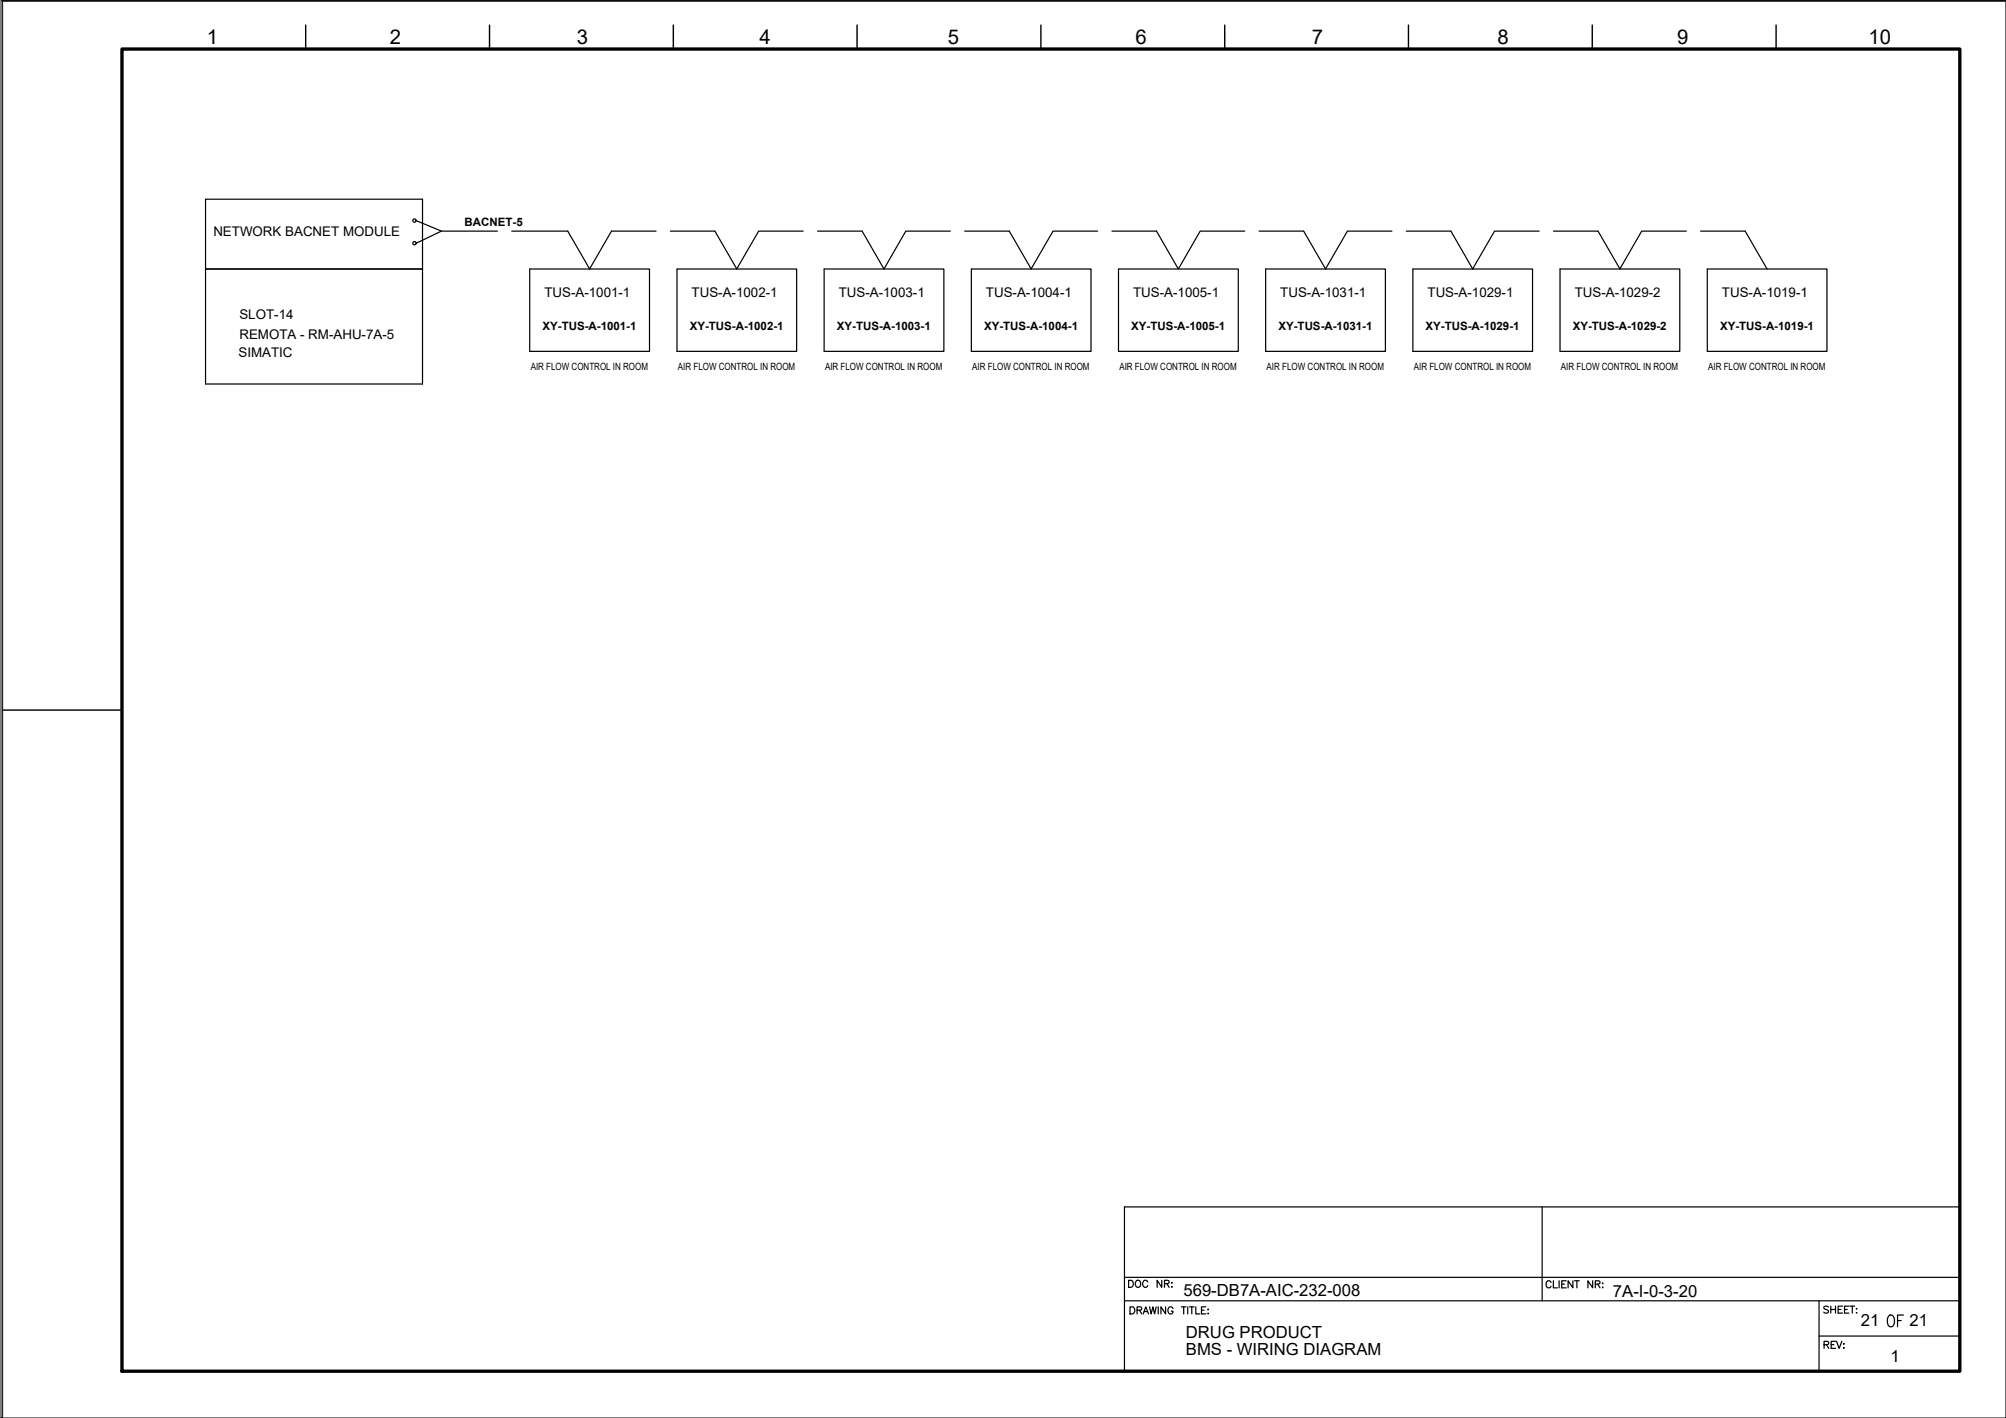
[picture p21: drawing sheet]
<svg xmlns="http://www.w3.org/2000/svg" width="420mm" height="297mm" viewBox="0 0 420 297" stroke-linecap="round" stroke-linejoin="round" font-family="sans-serif">
<defs><g id="words">
<text font-size="5.7" x="394.4" y="279">OF</text>
<g font-size="4.3">
<text x="43.3" y="9.2">1</text>
<text x="81.6" y="9.2">2</text>
<text x="120.8" y="9.2">3</text>
<text x="159" y="9.2">4</text>
<text x="198.5" y="9.2">5</text>
<text x="237.8" y="9.2">6</text>
<text x="274.7" y="9.2">7</text>
<text x="313.7" y="9.2">8</text>
<text x="351.3" y="9.2">9</text>
<text x="391.4" y="9.2">10</text>
</g>
<g font-size="3.5">
<text x="247.9" y="271.4">569-DB7A-AIC-232-008</text>
<text x="337.8" y="271.6">7A-I-0-3-20</text>
<text x="248.4" y="280.3">DRUG PRODUCT</text>
<text x="389.8" y="277.8">21</text>
<text x="400" y="277.8">21</text>
<text x="248.4" y="283.9">BMS - WIRING DIAGRAM</text>
<text x="395.9" y="285.2">1</text>
</g>
<g font-size="2.8">
<text x="44.7" y="49.5">NETWORK BACNET MODULE</text>
<text x="114" y="62.2">TUS-A-1001-1</text>
<text x="144.9" y="62.2">TUS-A-1002-1</text>
<text x="175.7" y="62.2">TUS-A-1003-1</text>
<text x="206.5" y="62.2">TUS-A-1004-1</text>
<text x="237.3" y="62.2">TUS-A-1005-1</text>
<text x="268.2" y="62.2">TUS-A-1031-1</text>
<text x="299" y="62.2">TUS-A-1029-1</text>
<text x="329.8" y="62.2">TUS-A-1029-2</text>
<text x="360.7" y="62.2">TUS-A-1019-1</text>
<text x="50.1" y="66.8">SLOT-14</text>
<text x="50.1" y="71">REMOTA - RM-AHU-7A-5</text>
<text x="50" y="74.9">SIMATIC</text>
</g>
<g font-size="2.4">
<text x="97.3" y="47.4">BACNET-5</text>
<text x="113.6" y="69.1">XY-TUS-A-1001-1</text>
<text x="144.5" y="69.1">XY-TUS-A-1002-1</text>
<text x="175.3" y="69.1">XY-TUS-A-1003-1</text>
<text x="206.1" y="69.1">XY-TUS-A-1004-1</text>
<text x="236.9" y="69.1">XY-TUS-A-1005-1</text>
<text x="267.8" y="69.1">XY-TUS-A-1031-1</text>
<text x="298.6" y="69.1">XY-TUS-A-1029-1</text>
<text x="329.4" y="69.1">XY-TUS-A-1029-2</text>
<text x="360.3" y="69.1">XY-TUS-A-1019-1</text>
</g>
<g font-size="2.1">
<text x="111.2" y="77.5">AIR FLOW CONTROL IN ROOM</text>
<text x="142" y="77.5">AIR FLOW CONTROL IN ROOM</text>
<text x="172.8" y="77.5">AIR FLOW CONTROL IN ROOM</text>
<text x="203.6" y="77.5">AIR FLOW CONTROL IN ROOM</text>
<text x="234.5" y="77.5">AIR FLOW CONTROL IN ROOM</text>
<text x="265.3" y="77.5">AIR FLOW CONTROL IN ROOM</text>
<text x="296.1" y="77.5">AIR FLOW CONTROL IN ROOM</text>
<text x="326.9" y="77.5">AIR FLOW CONTROL IN ROOM</text>
<text x="357.8" y="77.5">AIR FLOW CONTROL IN ROOM</text>
</g>
</g></defs>
<!-- layer: G-TTLB-TTLB -->
<path d="M25.5 10.3h385v276.9h-385z" fill="none" stroke="#000" stroke-width=".7"/>
<!-- layer: G-TTLB-OTLN -->
<path d="M420.1 .3h-419.5v296.7" fill="none" stroke="#000" stroke-width=".21"/>
<!-- layer: G-TTLB-INDX -->
<path d="M64 5.3v5M102.5 5.3v5M141 5.3v5M179.5 5.3v5M218 5.3v5M256.5 5.3v5M295 5.3v5M333.5 5.3v5M372 5.3v5M.6 148.7h24.9" fill="none" stroke="#000" stroke-width=".3"/>
<!-- layer: LGSP IA4$0$LG_PLOT -->
<path d="M323 252.8v19.7M235.5 267.6h175M235.5 272.5h175M381 279.9h29.5M381 272.5v14.7M235.5 287.2h175" fill="none" stroke="#000" stroke-width=".25"/>
<!-- layer: LG_PLOT -->
<g fill="none" stroke="#000" stroke-width=".25">
<path d="M410.5 252.8h-175v34.4M236.4 268.2h.5a.8 .8 0 0 1 .5 .7 .8 .8 0 0 1-.5 .8h-.5zM236.7 273.8h.5a.8 .8 0 0 1 .5 .7 .8 .8 0 0 1-.5 .7h-.5zM238.1 268.3a.69 .69 0 0 1 .8 .6 .69 .69 0 0 1-.8 .7l-.3-.5v-.3zM238.2 274.5l.8-.1 .1-.5-.9-.1v1.4M238.7 274.5l.4 .7M239.4 275.2l.6-1.4 .6 1.4M239.6 274.8h.7M240.4 268.5a.54 .54 0 0 0-.6-.3 .54 .54 0 0 0-.5 .6 .6 .6 0 0 0 .3 .8 .6 .6 0 0 0 .8-.3M240.8 273.8l.3 1.4 .4-1.4 .3 1.4 .4-1.4M242.6 273.8v1.4M243.3 268.2v1.5l-.9-1.5v1.5"/>
<path d="M243.9 268.9l.9-.1v-.5l-.9-.1v1.5M244.1 273.8v1.4l-.9-1.4v1.4M244.4 268.9l.5 .8M245.4 269.6h.1zM245.4 268.7v.1zM245.7 274.1a.54 .54 0 0 0-.6-.3 .54 .54 0 0 0-.5 .5 .61 .61 0 0 0 .2 .8 .61 .61 0 0 0 .8-.1l.1-.3h-.4M247.4 273.8h1M247.9 273.8v1.4M248.8 273.8v1.4M249.1 273.8h1M249.6 273.8v1.4M250.5 273.8v1.4h.8"/>
<path d="M251.7 274.5h.5M252.6 273.8h-.9v1.4h.9M253 274.2v.2zM253 275.1v.1zM324.9 268.7a.53 .53 0 0 0-.6-.4 .53 .53 0 0 0-.5 .6 .6 .6 0 0 0 .2 .8 .6 .6 0 0 0 .8-.1l.1-.2M325.4 268.3v1.5h.8M326.6 268.3v1.5M327.1 269h.6M328 268.3h-.9v1.5h.9M329.4 268.3v1.5l-1-1.5v1.5M329.8 268.3h1M330.3 268.3v1.5"/>
<path d="M333.6 268.3v1.5l-1-1.5v1.5M334.1 269l.9-.1 .1-.3-.3-.3h-.7v1.5M334.6 269l.5 .8M335.7 268.8v.1zM335.7 269.6v.2zM383 273.8l-.4-.2-.5 .1v.4l.8 .4 .1 .4-.4 .2-.6-.2M383.5 273.6v1.5M383.5 274.3h1M384.5 273.6v1.5M385 274.3h.6M385.9 273.6h-.9v1.5h.9M386.3 274.3h.6"/>
<path d="M387.2 273.6h-.9v1.5h.9M387.5 273.6h1M388 273.6v1.5M388.8 274.2h.1zM388.8 275h.1zM382.1 281.7l.8-.1 .1-.5-.9-.1v1.5M382.5 281.7l.5 .8M383.5 281.7h.6M384.5 281h-1v1.5h1M384.7 281l.5 1.5 .6-1.5M386.1 281.5h.2zM386.1 282.4h.2z"/>
</g>
<!-- layer: I_DATA -->
<g fill="none" stroke="#000" stroke-width=".25">
<path d="M43.1 41.7h45.4v38.7h-45.4zM43.1 56.4h45.4M111 56.4h25v17.2h-25zM141.8 56.4h25.1v17.2h-25.1zM172.6 56.4h25.1v17.2h-25.1zM203.5 56.4h25v17.2h-25zM234.3 56.4h25.1v17.2h-25.1zM265.1 56.4h25.1v17.2h-25.1zM295.9 56.4h25.1v17.2h-25.1zM326.7 56.4h25.1v17.2h-25.1zM357.6 56.4h25.1v17.2h-25.1z"/>
<circle cx="86.8" cy="46.2" r=".35"/>
<circle cx="86.8" cy="50.9" r=".35"/>
</g>
<!-- layer: I_TABS -->
<g fill="none" stroke="#000" stroke-width=".25">
<path d="M87.2 46.2l5.3 2.2-5.3 2.6M92.5 48.4h11.7M107.2 48.4h11.7l4.6 8M137.4 48.4h-9.3l-4.6 8M140.4 48.4h9.3l4.6 8 4.6-8h9.3M171.2 48.4h9.4l4.5 8 4.6-8h9.4M202.1 48.4h9.3l4.6 8M229.9 48.4h-9.3l-4.6 8M232.9 48.4h9.3l4.6 8 4.6-8h9.3M263.7 48.4h9.4l4.5 8 4.6-8h9.3M294.5 48.4h9.4l4.6 8M322.4 48.4h-9.4l-4.6 8"/>
<path d="M325.4 48.4h9.3l4.6 8M353.2 48.4h-9.3l-4.6 8M356.2 48.4h9.3l4.6 8"/>
</g>
<!-- layer: 0 -->
<path d="M.2 .1h419.9v296.9h-419.9z" fill="none" stroke="#000" stroke-width=".21"/>
<use href="#words"/>
</svg>
